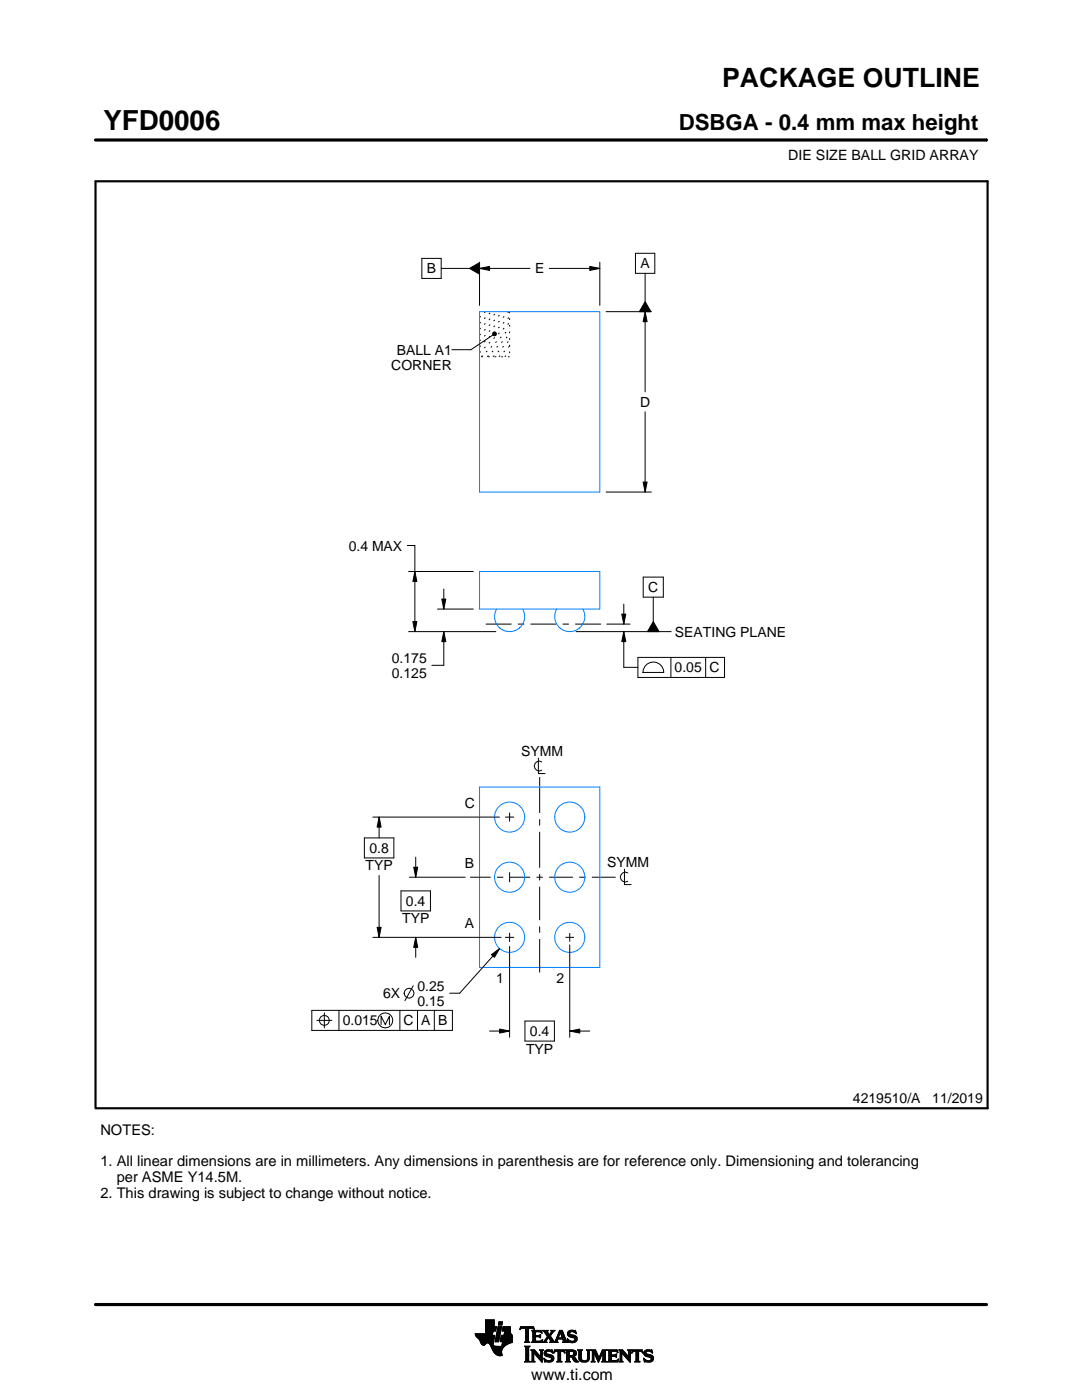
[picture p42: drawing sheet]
<svg xmlns="http://www.w3.org/2000/svg" width="216mm" height="279mm" viewBox="0 0 216 279" stroke-linecap="round" stroke-linejoin="round" font-family="sans-serif">
<defs><g id="words">
<text font-size="5.5" x="20.6" y="26">YFD0006</text>
<text font-size="5.3" x="144.1" y="17.4">PACKAGE OUTLINE</text>
<text font-size="4.4" x="135.4" y="26">DSBGA - 0.4 mm max height</text>
<text font-size="3.2" x="106" y="275.3">www.ti.com</text>
<g font-size="2.9">
<text x="20" y="226.5">NOTES:</text>
<text x="20" y="232.8">1. All linear dimensions are in millimeters. Any dimensions in parenthesis are for reference only. Dimensioning and tolerancing</text>
<text x="20" y="239.1">2. This drawing is subject to change without notice.</text>
<text x="23.3" y="235.9">per ASME Y14.5M.</text>
</g>
<g font-size="2.8">
<text x="157.3" y="32">DIE SIZE BALL GRID ARRAY</text>
<text x="127.8" y="53.5">A</text>
<text x="85.2" y="54.6">B</text>
<text x="106.8" y="54.6">E</text>
<text x="79.2" y="70.8">BALL A1</text>
<text x="78.1" y="73.8">CORNER</text>
<text x="127.7" y="81.2">D</text>
<text x="69.6" y="109.9">0.4 MAX</text>
<text x="129.3" y="118.2">C</text>
<text x="134.7" y="127.2">SEATING PLANE</text>
<text x="78.2" y="132.3">0.175</text>
<text x="78.2" y="135.3">0.125</text>
<text x="134.6" y="134.2">0.05 C</text>
<text x="104" y="150.9">SYMM</text>
<text x="92.7" y="161.3">C</text>
<text x="72.9" y="173.7">TYP</text>
<text x="73.7" y="170.2">0.8</text>
<text x="92.7" y="173.3">B</text>
<text x="121.2" y="173">SYMM</text>
<text x="80.2" y="184.3">TYP</text>
<text x="81" y="180.8">0.4</text>
<text x="92.7" y="185.3">A</text>
<text x="83.3" y="197.7">0.25</text>
<text x="99" y="196.2">1</text>
<text x="111.1" y="196.2">2</text>
<text x="76.4" y="199.2">6X</text>
<text x="83.3" y="200.7">0.15</text>
<text x="68.4" y="204.6">0.015</text>
<text x="80.5" y="204.6">C A B</text>
<text x="105.7" y="206.8">0.4</text>
<text x="105" y="210.3">TYP</text>
<text x="170.2" y="220.2">4219510/A</text>
<text x="186" y="220.2">11/2019</text>
</g>
<text font-size=".3" x="102.1" y="28">SCALE 14.000</text>
</g></defs>
<g fill="none" stroke="#000" stroke-width=".2">
<path d="M19.1 27.9h177.7M196.8 27.7v.5M84.2 51.6h3.8v4h-3.8zM88 53.6h5.7M93.7 53.6l2-1.2v2.3zM95.7 53.6l2-.4v.8zM95.7 52.3v8.6M95.7 53.6h10.1M109.6 53.6h10.1M117.7 53.2l2 .4-2 .4zM119.7 52.3v8.6M126.8 50.5h3.9v4h-3.9z"/>
<path d="M128.7 54.5v5.7M98.3 66.5l.3-.2h.3l.2 .3-.2 .4h-.3l-.3-.2zM98.3 66.9l-4.3 2.9h-3.8M120.9 62.2h9.1M128.7 62.2l.4 2h-.8zM128.7 62.2v16M128.7 60.2l1.2 2h-2.3zM120.9 98.2h9.1M128.3 96.2h.8l-.4 2zM128.7 82.2v16M81.3 108.9h1.5v17.2M81.5 114.1h12.9"/>
<path d="M82.8 114.1l.4 2h-.8zM88.2 119.6h.8l-.4 2zM88.6 117.6v4M128.3 115.2h4.1v4h-4.1zM130.4 119.2v4.9M81.5 126.1h17.4M82.4 124.1h.8l-.4 2zM87.3 121.6h7.1M88.6 126.1l.4 2h-.8zM88.6 126.1v6.7h-2.4M96.9 124.6h5.2M103.3 124.6h1.3"/>
<path d="M105.9 124.6h5.1M112.3 124.6h1.2M114.8 124.6h5.1M114.9 126.1h19M121.1 124.6h4.6M124.1 122.6h.8l-.4 2zM124.5 126.1l.4 2h-.8zM124.5 126.1v7.1h2.8M124.5 120.6v4M127.3 131.2h17.3v4h-17.3zM128.7 133a2.08 2.08 0 0 1 2.3-.8 2.08 2.08 0 0 1 1.5 2h-4.2l.1-.6zM130.4 124.1l1.1 2h-2.3z"/>
<path d="M133.9 131.2v4M140.8 131.2v4M107.4 151.3v3.1h1.4M107.7 155.1v7.1M108.1 152a.98 .98 0 0 0-1.5 .9 .98 .98 0 0 0 1.5 .8M72.7 171.2h5.9v-4h-5.9v4M74.4 163.1h25.3M75.6 163.1l.4 2h-.8zM75.6 163.1v4.1M75.6 174.7v12.4M80 177.8h5.9v4h-5.9zM81.7 175.1h11.1"/>
<path d="M82.6 173.1h.8l-.4 2zM83 171.1v4M93.8 175.1h4.1M99.2 175.1h1.2M100.8 163.1h1.8M101.7 162.2v1.8M101.7 174.1v2M101.7 175.1h4.1M107.1 175.1h1.2M107.7 163.5v1.3M107.7 166v7.2M107.7 174.4v1.3"/>
<path d="M107.7 177v6.6M109.6 175.1h4.7M115.6 175.1h1.2M118.1 175.1h4.7M124.6 173.5v3h1.3M125.3 174.2a.98 .98 0 0 0-1.5 .8 .98 .98 0 0 0 1.5 .9M74.4 187.1h25.6M75.2 185.1h.8l-.4 2zM82.5 196.7l-1.7 3M83 187.1l.4 2h-.8zM83 187.1v4M98.1 190.5l1.6-1.2-1 1.8z"/>
<path d="M99.7 189.3l-8 8.9h-2M100.8 187.1h1.8M101.7 186.2v1.8M101.7 188.9v18.1M107.7 184.9v1.2M107.7 187.4v6.7M112.8 187.1h1.7M113.7 186.2v1.7M113.7 188.6v18.4M62.2 201.6h28.1v4h-28.1zM63.2 203.6h3M64.7 202.1v3"/>
<path d="M67.6 201.6v4M76 204.5v-1.7l.9 1.7 .8-1.7v1.7M79.8 201.6v4M83.3 201.6v4M86.7 201.6v4M97.7 205.8h4M99.7 205.4l2 .4-2 .4zM104.7 203.8h5.9v4h-5.9zM113.7 205.8l2-.4v.8zM113.7 205.8h4M94.8 266.2h3.5M94.8 266.3h3.5"/>
<path d="M94.9 266.4h3.3M94.9 266.5h3.8l-.2 1.2M94.9 266.5h3.8M95 266.6h3.7M95 266.7h3.7M95.1 266.8h3.6M95.2 266.9h3.4M95.3 267h3.3M95.4 267.1h3.2M95.5 267.2h3.1M95.6 267.3h3M95.7 267.4h2.8"/>
<path d="M95.7 267.5h2.8M95.8 267.6h2.7M95.8 267.7h2.7M95.9 267.8h2.6M95.9 267.9h2.5M95.9 268h2.5M96 268h1.1M96 268.1h1M96.1 268.2h.8M96.1 268.3h.7M96.2 268.4h.6M96.3 268.4h.4"/>
<path d="M96.9 266.1h1.4M96.9 266h1.4M96.9 265.9h1.4M96.9 265.8h1.5M96.9 265.7h1.5M96.9 264.7l2.2 .1-.2 .9h-.5l-.2 .8M96.9 265.6h2M96.9 265.5h2M96.9 265.4h2M96.9 265.3h2.1M96.9 265.2h2.1M96.9 265.1h2.1"/>
<path d="M96.9 265h2.1M96.9 264.9h2.1M96.9 264.8h2.2M96.9 264.6h1.7M96.9 264.5h1.7M96.9 264.4h1.7M96.9 264.3h1.7M96.9 264.2h1.7M96.9 264.1h1.7M96.9 264h1.7M96.9 263.9h1.7M96.9 263.8h1.7"/>
<path d="M96.9 263.7h1.7M96.9 263.6h1.7M96.9 263.5h1.7M96.9 263.4h1.7M97.5 268h.9M97.6 268.1h.8M97.7 268.2h.7M97.7 268.3h.7M97.8 268.4h.6M97.9 268.5h.6M97.9 268.6h.7M98 268.7h1.1"/>
<path d="M98 268.8h2.6M98 268.8h2.5M98.1 268.9h2.3M98.1 269h2.3M98.1 269.1h2.2M98.2 269.2h2.1M98.2 269.2h2M98.2 269.3h2M98.3 269.4h1.9M98.3 269.5h1.8M98.4 269.6h1.7M98.4 268v.4l.3 .2 2 .1"/>
<path d="M98.5 269.7h1.6M98.5 267.7l-.1 .3M98.5 269.8h1.6M98.6 269.9h1.5M98.6 264.8v-1.4h-1.7v2.8h-2.1l.1 .3 .7 .8 .7 1.1 .3 .1 .6-.5 .4 .1 1 1.8 .8 .6h.8l-.1-1 .8-1M98.6 270h1.5M98.7 270h1.4M98.8 270.1h1.3M98.8 267.7h.7M98.8 267.6h.7M98.8 267.5h.7M98.9 270.2h1.2"/>
<path d="M98.9 267.4h.7M98.9 267.3h.7M98.9 267.2h.7M98.9 267.1h.7M98.9 267h.7M98.9 270.3h1.3M99 266.9h.6M99 266.9h.7M99 266.8h.7M99 266.7h.7M99 266.6h.7M99 266.5h.7"/>
<path d="M99.1 270.4h1.1M99.1 266.4h.7M99.1 266.3h.7M99.1 266.2h.7M99.1 266.1h.7M99.1 266h.7M99.2 265.9h.7M99.2 265.8h.7M99.2 270.4h1M99.2 265.7h.7M99.2 265.6h.7M99.2 265.5h.7"/>
<path d="M99.3 265.4h.6M99.3 265.4h.7M99.3 265.3h.7M99.3 265.2h.7M99.3 265.1h.7M99.3 265h.7M99.4 270.5h.8M99.4 264.9h.7M99.4 264.8h.7M99.4 264.8h.7l-.6 3h-.7zM99.4 264.5l.2-.7h.7l-.2 .7h-.7M99.5 264.4h.6"/>
<path d="M99.5 264.3h.7M99.5 264.2h.7M99.5 264.1h.7M99.5 264h.7M99.5 263.9h.7M99.6 263.8h.7M99.8 270.6h.1M99.8 267.7h2.4M99.8 267.6h2.4M99.8 267.5h2.4M99.9 267.4h2.3M99.9 267.3h2.3"/>
<path d="M99.9 267.2h2.3M99.9 267.1h2.3M99.9 267h2.3M99.9 266.9h2.3M100 266.9h2.2M100 266.8h2.2M100 266.7h2.2M100 266.6h2.2M100 266.5h2.2M100.1 268.6h.7M100.2 268.5h.7M100.2 268.4h.8"/>
<path d="M100.2 268.4h.9M100.2 268.3h1M100.2 268.2h1.2M100.2 265.6h1.6M100.2 268.1h1.4M100.2 265.5h1.6M100.2 268h1.6M100.3 265.4h1.5M100.3 268h1.7M100.3 267.9h1.9M100.3 265.3h1.5M100.3 267.8h1.9"/>
<path d="M100.3 265.2h1.5M100.3 265.1h1.5M100.3 265h1.5M100.4 264.9h1.4M100.4 264.8h1.4M100.6 266.5l.1-.8h-.5l.2-.9h1.4l.1 1.1 .3 .6v1.4l-1.3 .6M100.6 266.4h1.5M100.6 266.3h1.4M100.6 266.2h1.4M100.6 266.1h1.3M100.7 266h1.2M100.7 265.9h1.2"/>
<path d="M100.7 265.8h1.1M100.7 265.7h1.1M102.2 266.5h-2.2l-.2 1.1 .5 .2-.2 .9M103.7 265.3h.1M103.8 265.2h.2M103.8 265h2.8M103.8 264.9h2.7M103.9 264.8h2.6M104.7 267.8h1M104.7 271.8h1.1M104.7 268.7h1M104.8 267.7h.7"/>
<path d="M104.8 271.7h.8M104.9 265.2h.6M104.9 268.9h.6M104.9 267.6h.6M104.9 267.5l-.2 .3M104.9 267.5h.6M104.9 267.4h.6M104.9 267.3h.6M104.9 267.2h.6M104.9 267.1h.6M104.9 267h.6M104.9 266.8h.6"/>
<path d="M104.9 266.7h.6M104.9 266.6h.6M104.9 266.5h.6M104.9 266.4h.6M104.9 266.3h.6M104.9 266.2h.6M104.9 266.1h.6M104.9 265.9h.6M104.9 265.8h.6M104.9 265.7h.6M104.9 265.6h.6M104.9 265.5h.6"/>
<path d="M104.9 265.4h.6M104.9 265.3h.6M104.9 271.5h.6M104.9 269h.6M104.9 271.4h.6M104.9 271.4v-2.4l-.2-.4h1.1l-.3 .4v2.4M104.9 271.4l-.2 .4h1.1l-.3-.4M104.9 271.3h.6M104.9 271.2h.6M104.9 271.1h.6M104.9 271h.6M104.9 270.9h.6"/>
<path d="M104.9 270.8h.6M104.9 270.6h.6M104.9 270.5h.6M104.9 270.4h.6M104.9 270.3h.6M104.9 270.2h.6M104.9 270.1h.6M104.9 270h.6M104.9 269.9h.6M104.9 269.8h.6M104.9 269.6h.6M104.9 269.5h.6"/>
<path d="M104.9 269.4h.6M104.9 269.3h.6M104.9 269.2h.6M104.9 269.1h.6M105.5 267.5l.2 .3M105.5 267.5v-2.3l.7-.1 .4 .3-.1-.6h-2.6l-.1 .6 .4-.3 .7 .1v2.3M105.7 267.8h-1M105.9 271.8h.8M105.9 269.4h.8M106.1 269.5h.7M106.1 267.8h2M106.1 271.7h.5"/>
<path d="M106.2 269.6h.7M106.2 271.5h.3M106.2 265.6h1.8M106.2 269.8h.8M106.2 271.4h.3M106.2 271.4l-.3 .4h.8l-.2-.4M106.2 271.3h.3M106.2 271.2h.3M106.2 271.1h.3M106.2 271h.3M106.2 270.9h.3M106.2 270.8h.3"/>
<path d="M106.2 270.6h.3M106.2 270.5h.3M106.2 270.4h.3M106.2 270.3h.3M106.2 270.2h.3M106.2 270.1h.3M106.2 270h1M106.2 269.9h.9M106.2 269.8v1.6M106.2 269.8l-.3-.4h.8l1.2 1.4M106.3 267.7h1.8M106.3 265.7h1.8"/>
<path d="M106.3 267.6h.6M106.3 265.8h.6M106.3 267.5l-.2 .3M106.3 267.5h.5M106.3 267.4h.5M106.3 267.3h.5M106.3 267.2h.5M106.3 267.1h.5M106.3 267h.5M106.3 266.8h.5M106.3 266.7h1.6M106.3 266.6h1.6"/>
<path d="M106.3 266.5h.5M106.3 266.4h.5M106.3 266.3h.5M106.3 266.2h.5M106.3 266.1h.5M106.3 265.9h.5M106.4 265.2h.2M106.5 270h.1M106.5 270v1.4M106.5 265.3h.1M106.6 270.1h.7M106.7 270.2h.7"/>
<path d="M106.8 270.3h.7M106.8 265.9l.2-.1h.6l.6 .2-.2-.5h-1.9l.2 .3v1.7M106.8 265.9v.6h.8l.3-.2v.7M106.9 270.4h.7M107 270.5h.7M107.1 270.6h.7M107.2 270.8h1M107.3 270.9h.9M107.4 271h.8M107.5 271.1h.7M107.6 271.2h.6M107.6 266.5h.3"/>
<path d="M107.7 271.3h.5M107.7 269.4h.7M107.7 266.8h.2M107.7 267.6h.5M107.8 266.4h.1M107.8 271.4h.4M107.8 267h.1M107.8 265.8h.3M107.8 269.5h.5M107.9 271.5h.3M107.9 269.6h.3M107.9 267l-.3-.2h-.8l.1 .8h.9l.5-.2"/>
<path d="M107.9 269.8h.3M107.9 270.6h.3M107.9 270.5h.3M107.9 270.4h.3M107.9 270.3h.3M107.9 270.2h.3M107.9 270.1h.3M107.9 270h.3M107.9 269.9h.3M107.9 269.8v1M107.9 269.8l-.2-.4h.7l-.2 .4M108 271.7h.2"/>
<path d="M108 265.9h.1M108 267.5h.2M108.1 271.8h.1M108.1 266.1h.1M108.2 267.4h.1M108.2 269.8v2.1l-1.7-1.9M108.2 267.8h.9M108.3 267.4l-.2 .5-2-.1M108.3 265.6h1M108.5 267.7h.5M108.5 271.1l.8 .4h.5l.2-.1-.1-.4-1-.4-.3-.3 .1-.7 .7-.2 .6 .1 .2-.1 .1 .6-.9-.3-.3 .1-.1 .3 1.3 .4 .2 .6M108.5 271.1h.1"/>
<path d="M108.5 265.7h.7M108.5 271.2h.2M108.6 271.3h.2M108.6 270.1h.4M108.6 270h.4M108.6 270.2h.6M108.6 267.6h.4M108.6 271.4h.4M108.6 269.9h.4M108.6 270.3h1M108.6 265.8h.7M108.6 271.5h.8"/>
<path d="M108.6 269.8h.5M108.7 271.7h1.5M108.7 270.4h1.3M108.7 267.5h.3M108.7 271.8h.1M108.7 265.9h.6M108.7 269.6h1.5M108.8 267.4h.3M108.8 270.5h1.5M108.8 266.1h.6M108.8 269.5h1.4M108.8 267.3h.4"/>
<path d="M108.9 266.2h.6M108.9 267.2h.4M108.9 266.3h.6M108.9 270.6h1.5M109 267.1h.3M109 266.4h1M109.1 271.8h.9M109.1 269.4h.7M109.1 267h.9M109.1 266.5h.8M109.1 267.8h-.9M109.2 266.8h.8"/>
<path d="M109.2 266.6h.6M109.2 266.7h.7M109.2 266.7l-.6 .9-.4 .2M109.3 270.8h1.1M109.5 267.1h.6M109.6 267.2h.6M109.7 271.5h.7M109.7 267.3h.6M109.7 267.8l.2-.2-.5-.7-.4 .8 .1 .1M109.7 267.8h1.6M109.7 266.3h.4M109.7 267.4h.6"/>
<path d="M109.8 270.9h.7M109.8 266.2h.3M109.8 266.6l.9 1.2 1-2.3h.5l.8 2.1 .3 .2M109.8 267.5h.6M109.9 266.1h.3M109.9 269.8h.4M109.9 267.6h.6M109.9 267.7h.7M109.9 271.4h.5M109.9 265.9h.4M110 271h.5M110 265.6h.7"/>
<path d="M110 265.9l-.4 .5-.4-.6 .2-.3h-1.1l.9 1.2M110 265.9l.1-.2-.2-.2h.8l-.9 1.1M110 271.3h.5M110 265.8h.4M110 271.1h.5M110 271.2h.5M110.1 269.4h.1M110.1 265.7h.4M110.1 269.9h.2M110.2 270h.1M110.5 270h.1M110.5 269.9h.2"/>
<path d="M110.5 271.1l-.2 .5-.8 .3-.6-.2-.2 .1-.2-.7M110.5 269.8h.3M110.6 269.6h2.1M110.6 269.5h2M110.6 269.4h2M110.7 267.7h.5M110.8 267.6h.4M110.9 267.5h.3M110.9 267.4h.3M111 267.3h.3M111 267.2h1.8M111 267.1h1.8"/>
<path d="M111.1 267h.3M111.1 271.8h1M111.1 266.8h.4M111.2 266.7h.3M111.2 267.5l.1-.2h1l.1 .2M111.2 267.5v.3h.1M111.2 266.6h.3M111.3 266.5h.3M111.3 271.7h.6M111.3 266.4h.3M111.3 271.5h.6M111.3 267.8h-1.6"/>
<path d="M111.3 269.8h.6M111.4 266.3h.3M111.4 271.4h.5M111.4 271.4l-.1-1.7h-.4l-.4 .4 .2-.7h1.9l.1 .7-.3-.4h-.5v1.7M111.4 270.5h.5M111.4 270.4h.5M111.4 270.3h.5M111.4 270.2h.5M111.4 270.1h.5M111.4 270h.5M111.4 269.9h.5M111.4 271.4l-.3 .4h1l-.2-.4"/>
<path d="M111.4 271.3h.5M111.4 271.2h.5M111.4 271.1h.5M111.4 271h.5M111.4 270.9h.5M111.4 270.8h.5M111.4 270.6h.5M111.4 266.2h.3M111.4 266.1h.4M111.5 265.9h.9M111.5 265.8h.8M111.6 265.7h.7"/>
<path d="M111.6 265.6h.6M111.8 265.9l.4 1.1h-.8zM111.9 266.1h.5M111.9 266.2h.5M111.9 266.3h.6M112 266.4h.5M112 266.5h.6M112.1 266.6h.5M112.1 266.7h.6M112.1 266.8h.6M112.2 267h.5M112.2 267.8h1.1"/>
<path d="M112.3 267.3h.6M112.3 267.4h.6M112.4 267.5h.6M112.4 267.5v.3h-.2M112.4 269.8h.3M112.4 267.6h.6M112.4 267.7h.7M112.6 269.9h.1M112.6 270h.2M112.8 271.8h1M112.8 269.4h1.6M113 269.5h1.7"/>
<path d="M113 271.7h.7M113 269.6h1.9M113 271.5h.6M113 269.8h.6M113 271.4h.6M113 271.4l-.2 .4h1l-.2-.4M113 271.3h.6M113 271.2h.6M113 271.1h.6M113 271h.6M113 270.9h.6M113 270.8h1.5"/>
<path d="M113 270.6h1.6M113 270.5h1.8M113 270.4h.6M113 270.3h.6M113 270.2h.6M113 270.1h.6M113 270h.6M113 269.9h.6M113 269.8v1.6M113 269.8l-.2-.4h1.4l.6 .2 .2 .3v.4l-.2 .3-.4 .1M113.2 267.3h.2M113.2 267.4h.3"/>
<path d="M113.2 266.2h.5M113.2 266.3h.6M113.2 266.1h.5M113.3 267.5h.3M113.3 267.8h-1.1M113.3 266.4h.9M113.3 265.9h.4M113.3 267.6h.6M113.3 266.5h1.3M113.3 267.7h1.6M113.3 265.8h.5M113.3 267.8h.2"/>
<path d="M113.4 266.6h1.5M113.4 265.7h1.5M113.4 265.7l.5-.2 .7 .1 .2-.1 .1 .7-.7-.4h-.4l-.1 .3 .1 .2 .9 .2 .4 .3 .1 .5-.3 .5-.6 .2-.7-.2-.2 .1-.2-.7 .9 .5 .5-.1 .1-.3-.2-.3-1.1-.4-.2-.4zM113.5 266.7h1.5M113.5 265.6h1.4M113.6 271.4v-.6h.4l.7 1h.8M113.6 269.9l.1-.2 .7 .2v.4l-.4 .2M113.6 269.9v.6M113.7 267.8h1.1M113.8 266.8h1.3M113.8 265.5h.6M114 268h.4"/>
<path d="M114.1 270.9h.6M114.2 271h.6M114.2 271.1h.7M114.3 271.2h.6M114.3 267h.8M114.3 269.8h.7M114.3 270.4h.6M114.4 271.3h.6M114.4 270.7l1.1 1.1M114.4 270.7h.1M114.4 271.4h.7M114.4 269.9h.6"/>
<path d="M114.4 270.3h.6M114.5 267.6h.5M114.5 270.2h.5M114.5 270h.5M114.5 265.8h.4M114.5 270.1h.5M114.5 271.5h.7M114.6 271.7h.7M114.6 267.1h.6M114.6 267.5h.5M114.7 267.2h.5M114.7 267.4h.5"/>
<path d="M114.7 265.9h.3M114.7 267.3h.5M114.7 271.8h.8M114.8 266.1h.2M114.9 266.2h.1M115.3 269.4h.9M115.4 269.5h.7M115.5 269.6h.5M115.5 269.8h.5M115.5 269.8v1.4l.4 .5 .6 .2 .7-.1 .3-.3 .1-.5M115.5 271h.5M115.5 270.9h.5"/>
<path d="M115.5 270.8h.5M115.5 270.6h.5M115.5 270.5h.5M115.5 270.4h.5M115.5 270.3h.5M115.5 270.2h.5M115.5 270.1h.5M115.5 270h.5M115.5 269.9h.5M115.5 269.8l-.2-.4h.9l-.2 .4M115.5 271.1h.5M115.5 271.2h.5"/>
<path d="M115.5 271.3h.6M115.6 271.4h.6M115.7 271.5h.8M115.8 271.7h1.5M116 271l.2 .4 .5 .2 .4-.2 .2-.4M116 269.8v1.2M116 271.8h1.1M116.8 271.5h.6M117 269.4h.8M117.1 271.4h.4M117.2 269.5h.5M117.2 271.3h.4"/>
<path d="M117.2 269.6h.4M117.2 271.2h.4M117.2 271.1h.4M117.3 269.8h.3M117.3 271h.3M117.3 270.9h.3M117.3 270.8h.3M117.3 270.6h.3M117.3 270.5h.3M117.3 270.4h.3M117.3 270.3h.3M117.3 270.2h.3"/>
<path d="M117.3 270.1h.3M117.3 270h.3M117.3 269.9h.3M117.6 269.8l.2-.4h-.8l.2 .3 .1 1.3M117.6 269.8v1.2M118 271.8h.7M118 269.4h.8M118.1 269.5h.8M118.1 271.7h.5M118.2 269.6h.7M118.2 271.5h.3M118.2 269.8h.8"/>
<path d="M118.2 271.4h.3M118.2 269.8l-.2-.4h.8l.7 1.6 .7-1.6h.9l-.3 .4M118.2 271.4l-.2 .4h.7l-.2-.4M118.2 271.3h.3M118.2 271.2h.3M118.2 271.1h.3M118.2 271h.3M118.2 270.9h.3M118.2 270.8h.3M118.2 270.6h.3M118.2 270.5h.3M118.2 270.4h.3"/>
<path d="M118.2 270.3h.3M118.2 270.2h.3M118.2 270.1h.3M118.2 270h.9M118.2 269.9h.8M118.2 269.8v1.6M118.6 270.1h.5M118.6 270.2h.6M118.7 270.3h.5M118.7 270.4h.6M118.8 270.5h.5M118.8 270.6h.6"/>
<path d="M118.9 270.8h.5M118.9 270.9h.6M119 271h.8M119 271.1h.8M119.1 271.2h.6M119.1 271.3h.6M119.2 271.4h.4M119.2 271.5h.4M119.3 271.7h.2M119.3 271.8h.2M119.6 270.9h.3M119.6 270.8h.3"/>
<path d="M119.7 270.6h.3M119.7 270.5h.3M119.8 270.4h.3M119.8 270.3h.3M119.9 270.2h.3M119.9 270.1h.3M120 270h.8M120 269.9h.8M120 269.8h.8M120.1 271.8h1M120.1 269.6h.7M120.1 269.5h.8"/>
<path d="M120.2 269.4h.9M120.2 271.7h.7M120.3 271.5h.5M120.3 271.4h.5M120.3 271.4l-.2 .4h1l-.3-.4M120.3 271.4v-1.5l-.9 2-.9-2v1.5M120.3 271.3h.5M120.3 271.2h.5M120.3 271.1h.5M120.3 271h.5M120.3 270.9h.5M120.3 270.8h.5"/>
<path d="M120.3 270.6h.5M120.3 270.5h.5M120.3 270.4h.5M120.3 270.3h.5M120.3 270.2h.5M120.3 270.1h.5M120.8 269.8v1.6M121.2 271.8h2M121.2 269.4h1.9M121.4 269.5h1.8M121.4 271.7h1.9M121.5 269.6h1.7"/>
<path d="M121.5 271.5h1.8M121.5 269.8h.5M121.5 271.4h.5M121.5 269.8l-.3-.4h1.9l.2 .6M121.5 269.9h.5M121.5 269.8v1.6M121.5 271.3h.5M121.5 271.2h.5M121.5 271.1h.5M121.5 271h.5M121.5 270.9h.5M121.5 270.8h.5"/>
<path d="M121.5 270.6h1.5M121.5 270.5h1.5M121.5 270.4h1.5M121.5 270.3h.5M121.5 270.2h.5M121.5 270.1h.5M121.5 270h.5M122.6 270.4l.4-.2v.7l-.2-.2h-.8v.7l.2 .1M122.9 270.8h.1M122.9 270.3h.1M123 269.8h.3M123.1 271.4h.3"/>
<path d="M123.2 269.9h.1M123.3 270h.1M123.3 270l-.4-.3h-.8l-.1 .7M123.3 271.3h.1M123.4 271.2h.1M123.4 271.2l-.2 .6h-2l.3-.4M123.4 271.2l-.3 .3h-.4M123.5 271.8h.8M123.5 269.4h.7M123.6 269.5h.7M123.7 271.7h.5M123.7 269.6h.7"/>
<path d="M123.7 271.5h.4M123.7 269.8h.8M123.7 271.4h.4M123.7 271.4l-.2 .4h.8l-.2-.4M123.7 271.3h.4M123.7 271.2h.4M123.7 271.1h.4M123.7 271h.4M123.7 270.9h.4M123.7 270.8h.4M123.7 270.6h.4M123.7 270.5h.4"/>
<path d="M123.7 270.4h.4M123.7 270.3h.4M123.7 270.2h.4M123.7 270.1h.4M123.7 270h1M123.7 269.9h.9M123.7 269.8v1.6M123.7 269.8l-.2-.4h.7l1.2 1.4 .1-1M124.1 270v1.4M124.1 270h.1M124.2 270.1h.6M124.2 270.2h.7"/>
<path d="M124.3 270.3h.7M124.4 270.4h.7M124.5 270.5h.7M124.6 270.6h.7M124.7 270.8h1.1M124.8 270.9h1M124.9 271h.9M125 271.1h.8M125.1 271.2h.7M125.2 271.3h.6M125.2 269.4h.8M125.3 271.4h.5"/>
<path d="M125.4 269.5h.5M125.4 271.5h.4M125.4 269.6h.4M125.5 269.8h.3M125.5 269.8l-.3-.4h.8l-.2 .4M125.5 270.4h.3M125.5 270.3h.3M125.5 270.2h.3M125.5 270.1h.3M125.5 270h.3M125.5 269.9h.3M125.5 270.6h.3"/>
<path d="M125.5 270.5h.3M125.5 271.7h.3M125.6 271.8h.2M125.8 269.8v2.1l-1.7-1.9M126 270h.1M126.1 269.9h.1M126.1 269.8h.3M126.1 269.6h2.1M126.2 269.5h2M126.2 269.4h2M126.6 271.8h1.1M126.9 271.7h.6"/>
<path d="M126.9 271.5h.5M126.9 269.8h.5M126.9 271.4h.5M126.9 271.4v-1.7h-.5l-.3 .4 .1-.7h1.9l.2 .7-.4-.4h-.5v1.7M126.9 270.5h.5M126.9 270.4h.5M126.9 270.3h.5M126.9 270.2h.5M126.9 270.1h.5M126.9 270h.5M126.9 269.9h.5M126.9 271.4l-.3 .4h1.1l-.3-.4"/>
<path d="M126.9 271.3h.5M126.9 271.2h.5M126.9 271.1h.5M126.9 271h.5M126.9 270.9h.5M126.9 270.8h.5M126.9 270.6h.5M128 269.8h.3M128.1 269.9h.2M128.2 270h.1M128.4 271.1h.1M128.4 271.2h.2"/>
<path d="M128.5 271.3h.2M128.5 270.1h.4M128.5 270h.4M128.5 270.2h.6M128.5 271.4h.4M128.5 269.9h.4M128.5 270.3h1M128.5 271.5h.8M128.5 269.8h.5M128.6 271.7h1.5M128.6 270.4h1.3M128.6 271.8h.1"/>
<path d="M128.6 269.6h1.5M128.7 270.5h1.5M128.7 269.5h1.4M128.8 270.6h1.5M128.9 271.8h1M129 269.4h.7M129.1 270.8l-.6-.4 .1-.7 .5-.3 .8 .1 .2-.1 .1 .7-.8-.4-.4 .1-.1 .2 1.3 .5 .2 .6M129.1 270.8l.7 .2v.4l-.6 .1-.8-.4M129.2 270.8h1.1M129.6 271.5h.7M129.6 270.9h.8M129.8 269.8h.4"/>
<path d="M129.8 271.4h.5M129.9 271h.5M129.9 271.3h.5M129.9 271.1h.5M129.9 271.2h.5M129.9 269.4h.2M130 269.9h.2M130.1 270h.1M130.4 271.1l-.3 .5-.7 .3-.6-.2-.2 .1-.2-.7"/>
<circle cx="81.6" cy="198.2" r=".98"/>
<circle cx="64.7" cy="203.6" r=".99"/>
<circle cx="76.9" cy="203.6" r="1.49"/>
</g>
<g fill="#000">
<path d="M93.7 53.6l2-1.2v2.3zM95.7 53.6l2-.4v.8zM117.7 53.2l2 .4-2 .4zM98.3 66.5l.3-.2h.3l.2 .3-.2 .4h-.3l-.3-.2zM128.7 62.2l.4 2h-.8zM128.7 60.2l1.2 2h-2.3zM128.3 96.2h.8l-.4 2zM82.8 114.1l.4 2h-.8zM82.4 124.1h.8l-.4 2zM88.2 119.6h.8l-.4 2zM88.6 126.1l.4 2h-.8zM124.1 122.6h.8l-.4 2z"/>
<path d="M124.5 126.1l.4 2h-.8zM130.4 124.1l1.1 2h-2.3zM75.6 163.1l.4 2h-.8zM82.6 173.1h.8l-.4 2zM75.2 185.1h.8l-.4 2zM83 187.1l.4 2h-.8zM98.1 190.5l1.6-1.2-1 1.8zM99.7 205.4l2 .4-2 .4zM113.7 205.8l2-.4v.8z"/>
</g>
<path d="M19.1 36.2h178v185h-178z" fill="none" stroke="#000" stroke-width=".43"/>
<path d="M19 27.9h177.8M19 260.3h177.8" fill="none" stroke="#000" stroke-width=".63"/>
<g fill="none" stroke="#000" stroke-width=".2" stroke-dasharray=".3 1" stroke-linecap="butt">
<path d="M95.7 63.4l1.2-1.2M95.7 64.5l2.3-2.3M95.7 65.7l3.5-3.5M95.7 66.9l4.7-4.7M95.7 68.1l5.8-5.9M95.7 69.2l6-6M95.7 70.4l6-6M96.1 71.2l5.6-5.6M97.2 71.2l4.5-4.5M98.4 71.2l3.3-3.3M99.6 71.2l2.1-2.1M100.7 71.2l1-1"/>
<path d="M101.7 62.2v9M101.7 71.2h-6"/>
</g>
<g fill="none" stroke="#0080ff" stroke-width=".2">
<path d="M95.7 62.2h24v36h-24zM95.7 114.1h24v7.5h-24zM99.1 121.6a3 3 0 0 0 2.6 4.5 3 3 0 0 0 2.6-4.5M111.1 121.6a3 3 0 0 0 2.6 4.5 3 3 0 0 0 2.6-4.5M95.7 157.1h24v36h-24z"/>
<circle cx="101.7" cy="175.1" r="3"/>
<circle cx="101.7" cy="163.1" r="3"/>
<circle cx="113.7" cy="175.1" r="3"/>
<circle cx="113.7" cy="163.1" r="3"/>
<circle cx="101.7" cy="187.1" r="3"/>
<circle cx="113.7" cy="187.1" r="3"/>
</g>
<use href="#words"/>
</svg>
